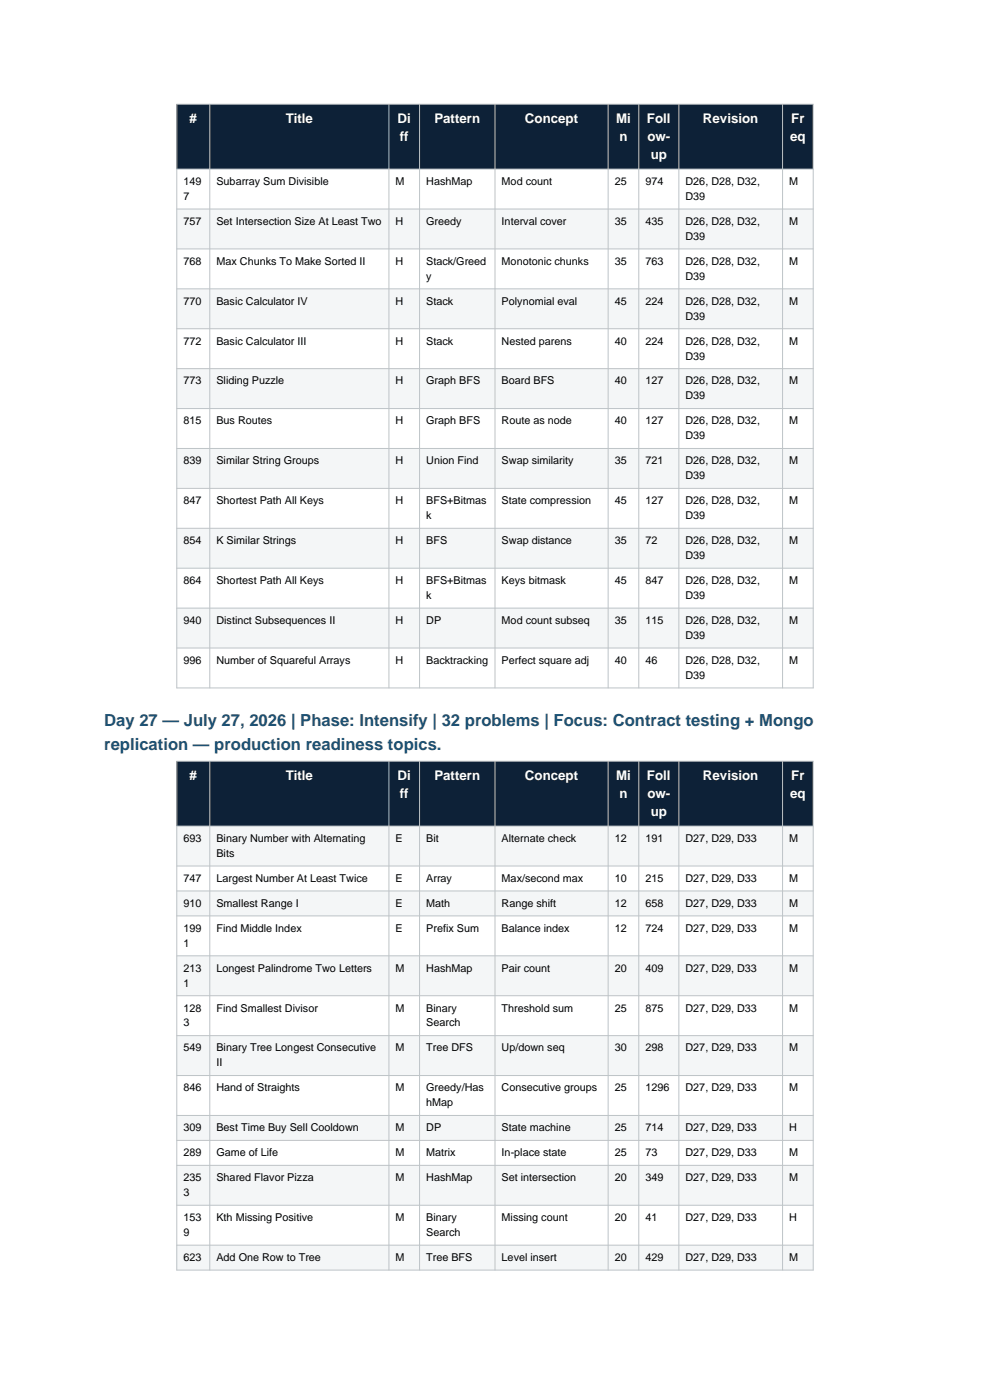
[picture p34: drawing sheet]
<svg xmlns="http://www.w3.org/2000/svg" width="210mm" height="297mm" viewBox="0 0 210 297" stroke-linecap="round" stroke-linejoin="round" font-family="sans-serif">
<defs><g id="words">
<g font-size="3.5" fill="#1a5276">
<text x="22.1" y="154.1">Day 27 — July 27, 2026 | Phase: Intensify | 32 problems | Focus: Contract testing + Mongo</text>
<text x="22.1" y="159">replication — production readiness topics.</text>
</g>
<g font-size="2.8" fill="#fff">
<text x="40.2" y="26">#</text>
<text x="60.6" y="26">Title</text>
<text x="84.3" y="26">Di</text>
<text x="84.8" y="29.9">ff</text>
<text x="92.1" y="26">Pattern</text>
<text x="111.4" y="26">Concept</text>
<text x="130.7" y="26">Mi</text>
<text x="131.4" y="29.9">n</text>
<text x="137.2" y="26">Foll</text>
<text x="137.3" y="29.9">ow-</text>
<text x="149.1" y="26">Revision</text>
<text x="167.6" y="29.9">eq</text>
<text x="167.8" y="26">Fr</text>
<text x="138" y="33.8">up</text>
<text x="40.2" y="165.4">#</text>
<text x="60.6" y="165.4">Title</text>
<text x="84.3" y="165.4">Di</text>
<text x="92.1" y="165.4">Pattern</text>
<text x="111.4" y="165.4">Concept</text>
<text x="130.7" y="165.4">Mi</text>
<text x="137.2" y="165.4">Foll</text>
<text x="149.1" y="165.4">Revision</text>
<text x="167.8" y="165.4">Fr</text>
<text x="84.8" y="169.3">ff</text>
<text x="131.4" y="169.3">n</text>
<text x="137.3" y="169.3">ow-</text>
<text x="138" y="173.1">up</text>
<text x="167.6" y="169.3">eq</text>
</g>
<g font-size="2.3">
<text x="38.9" y="39.2">149</text>
<text x="45.9" y="39.2">Subarray Sum Divisible</text>
<text x="83.9" y="39.2">M</text>
<text x="90.4" y="39.2">HashMap</text>
<text x="106.4" y="39.2">Mod count</text>
<text x="130.4" y="39.2">25</text>
<text x="136.9" y="39.2">974</text>
<text x="145.4" y="39.2">D26, D28, D32,</text>
<text x="167.4" y="39.2">M</text>
<text x="38.9" y="42.4">7</text>
<text x="38.9" y="47.7">757</text>
<text x="45.9" y="47.7">Set Intersection Size At Least Two</text>
<text x="83.9" y="47.7">H</text>
<text x="90.4" y="47.7">Greedy</text>
<text x="106.4" y="47.7">Interval cover</text>
<text x="130.4" y="47.7">35</text>
<text x="136.9" y="47.7">435</text>
<text x="145.4" y="42.4">D39</text>
<text x="145.4" y="47.7">D26, D28, D32,</text>
<text x="167.4" y="47.7">M</text>
<text x="145.4" y="50.9">D39</text>
<text x="38.9" y="56.2">768</text>
<text x="45.9" y="56.2">Max Chunks To Make Sorted II</text>
<text x="83.9" y="56.2">H</text>
<text x="90.4" y="56.2">Stack/Greed</text>
<text x="90.4" y="59.3">y</text>
<text x="106.4" y="56.2">Monotonic chunks</text>
<text x="130.4" y="56.2">35</text>
<text x="136.9" y="56.2">763</text>
<text x="145.4" y="56.2">D26, D28, D32,</text>
<text x="145.4" y="59.3">D39</text>
<text x="167.4" y="56.2">M</text>
<text x="38.9" y="64.6">770</text>
<text x="45.9" y="64.6">Basic Calculator IV</text>
<text x="83.9" y="64.6">H</text>
<text x="90.4" y="64.6">Stack</text>
<text x="106.4" y="64.6">Polynomial eval</text>
<text x="130.4" y="64.6">45</text>
<text x="136.9" y="64.6">224</text>
<text x="145.4" y="64.6">D26, D28, D32,</text>
<text x="167.4" y="64.6">M</text>
<text x="145.4" y="67.8">D39</text>
<text x="38.9" y="73.1">772</text>
<text x="45.9" y="73.1">Basic Calculator III</text>
<text x="83.9" y="73.1">H</text>
<text x="90.4" y="73.1">Stack</text>
<text x="106.4" y="73.1">Nested parens</text>
<text x="130.4" y="73.1">40</text>
<text x="136.9" y="73.1">224</text>
<text x="145.4" y="73.1">D26, D28, D32,</text>
<text x="145.4" y="76.3">D39</text>
<text x="167.4" y="73.1">M</text>
<text x="38.9" y="81.6">773</text>
<text x="45.9" y="81.6">Sliding Puzzle</text>
<text x="83.9" y="81.6">H</text>
<text x="90.4" y="81.6">Graph BFS</text>
<text x="106.4" y="81.6">Board BFS</text>
<text x="130.4" y="81.6">40</text>
<text x="136.9" y="81.6">127</text>
<text x="145.4" y="81.6">D26, D28, D32,</text>
<text x="167.4" y="81.6">M</text>
<text x="145.4" y="84.7">D39</text>
<text x="38.9" y="90">815</text>
<text x="45.9" y="90">Bus Routes</text>
<text x="83.9" y="90">H</text>
<text x="90.4" y="90">Graph BFS</text>
<text x="106.4" y="90">Route as node</text>
<text x="130.4" y="90">40</text>
<text x="136.9" y="90">127</text>
<text x="145.4" y="90">D26, D28, D32,</text>
<text x="145.4" y="93.2">D39</text>
<text x="167.4" y="90">M</text>
<text x="38.9" y="98.5">839</text>
<text x="45.9" y="98.5">Similar String Groups</text>
<text x="83.9" y="98.5">H</text>
<text x="90.4" y="98.5">Union Find</text>
<text x="106.4" y="98.5">Swap similarity</text>
<text x="130.4" y="98.5">35</text>
<text x="136.9" y="98.5">721</text>
<text x="145.4" y="98.5">D26, D28, D32,</text>
<text x="145.4" y="101.7">D39</text>
<text x="167.4" y="98.5">M</text>
<text x="38.9" y="107">847</text>
<text x="45.9" y="107">Shortest Path All Keys</text>
<text x="83.9" y="107">H</text>
<text x="90.4" y="107">BFS+Bitmas</text>
<text x="106.4" y="107">State compression</text>
<text x="130.4" y="107">45</text>
<text x="136.9" y="107">127</text>
<text x="145.4" y="107">D26, D28, D32,</text>
<text x="167.4" y="107">M</text>
<text x="90.4" y="110.1">k</text>
<text x="145.4" y="110.1">D39</text>
<text x="38.9" y="115.4">854</text>
<text x="45.9" y="115.4">K Similar Strings</text>
<text x="83.9" y="115.4">H</text>
<text x="90.4" y="115.4">BFS</text>
<text x="106.4" y="115.4">Swap distance</text>
<text x="130.4" y="115.4">35</text>
<text x="136.9" y="115.4">72</text>
<text x="145.4" y="115.4">D26, D28, D32,</text>
<text x="145.4" y="118.6">D39</text>
<text x="167.4" y="115.4">M</text>
<text x="38.9" y="123.9">864</text>
<text x="45.9" y="123.9">Shortest Path All Keys</text>
<text x="83.9" y="123.9">H</text>
<text x="90.4" y="123.9">BFS+Bitmas</text>
<text x="106.4" y="123.9">Keys bitmask</text>
<text x="130.4" y="123.9">45</text>
<text x="136.9" y="123.9">847</text>
<text x="145.4" y="123.9">D26, D28, D32,</text>
<text x="167.4" y="123.9">M</text>
<text x="90.4" y="127.1">k</text>
<text x="145.4" y="127.1">D39</text>
<text x="38.9" y="132.4">940</text>
<text x="45.9" y="132.4">Distinct Subsequences II</text>
<text x="83.9" y="132.4">H</text>
<text x="90.4" y="132.4">DP</text>
<text x="106.4" y="132.4">Mod count subseq</text>
<text x="130.4" y="132.4">35</text>
<text x="136.9" y="132.4">115</text>
<text x="145.4" y="132.4">D26, D28, D32,</text>
<text x="145.4" y="135.5">D39</text>
<text x="167.4" y="132.4">M</text>
<text x="38.9" y="140.8">996</text>
<text x="45.9" y="140.8">Number of Squareful Arrays</text>
<text x="83.9" y="140.8">H</text>
<text x="90.4" y="140.8">Backtracking</text>
<text x="106.4" y="140.8">Perfect square adj</text>
<text x="130.4" y="140.8">40</text>
<text x="136.9" y="140.8">46</text>
<text x="145.4" y="140.8">D26, D28, D32,</text>
<text x="167.4" y="140.8">M</text>
<text x="145.4" y="144">D39</text>
<text x="38.9" y="178.6">693</text>
<text x="45.9" y="178.6">Binary Number with Alternating</text>
<text x="83.9" y="178.6">E</text>
<text x="90.4" y="178.6">Bit</text>
<text x="106.4" y="178.6">Alternate check</text>
<text x="130.4" y="178.6">12</text>
<text x="136.9" y="178.6">191</text>
<text x="145.4" y="178.6">D27, D29, D33</text>
<text x="167.4" y="178.6">M</text>
<text x="45.9" y="181.8">Bits</text>
<text x="38.9" y="187.1">747</text>
<text x="45.9" y="187.1">Largest Number At Least Twice</text>
<text x="83.9" y="187.1">E</text>
<text x="90.4" y="187.1">Array</text>
<text x="106.4" y="187.1">Max/second max</text>
<text x="130.4" y="187.1">10</text>
<text x="136.9" y="187.1">215</text>
<text x="145.4" y="187.1">D27, D29, D33</text>
<text x="167.4" y="187.1">M</text>
<text x="38.9" y="192.4">910</text>
<text x="38.9" y="197.7">199</text>
<text x="45.9" y="192.4">Smallest Range I</text>
<text x="45.9" y="197.7">Find Middle Index</text>
<text x="83.9" y="192.4">E</text>
<text x="83.9" y="197.7">E</text>
<text x="90.4" y="192.4">Math</text>
<text x="90.4" y="197.7">Prefix Sum</text>
<text x="106.4" y="192.4">Range shift</text>
<text x="106.4" y="197.7">Balance index</text>
<text x="130.4" y="192.4">12</text>
<text x="130.4" y="197.7">12</text>
<text x="136.9" y="192.4">658</text>
<text x="136.9" y="197.7">724</text>
<text x="145.4" y="192.4">D27, D29, D33</text>
<text x="145.4" y="197.7">D27, D29, D33</text>
<text x="167.4" y="192.4">M</text>
<text x="167.4" y="197.7">M</text>
<text x="38.9" y="200.8">1</text>
<text x="38.9" y="206.1">213</text>
<text x="38.9" y="209.3">1</text>
<text x="45.9" y="206.1">Longest Palindrome Two Letters</text>
<text x="83.9" y="206.1">M</text>
<text x="90.4" y="206.1">HashMap</text>
<text x="106.4" y="206.1">Pair count</text>
<text x="130.4" y="206.1">20</text>
<text x="136.9" y="206.1">409</text>
<text x="145.4" y="206.1">D27, D29, D33</text>
<text x="167.4" y="206.1">M</text>
<text x="38.9" y="214.6">128</text>
<text x="45.9" y="214.6">Find Smallest Divisor</text>
<text x="83.9" y="214.6">M</text>
<text x="90.4" y="214.6">Binary</text>
<text x="106.4" y="214.6">Threshold sum</text>
<text x="130.4" y="214.6">25</text>
<text x="136.9" y="214.6">875</text>
<text x="145.4" y="214.6">D27, D29, D33</text>
<text x="167.4" y="214.6">M</text>
<text x="38.9" y="217.8">3</text>
<text x="90.4" y="217.8">Search</text>
<text x="38.9" y="223.1">549</text>
<text x="45.9" y="223.1">Binary Tree Longest Consecutive</text>
<text x="45.9" y="226.2">II</text>
<text x="83.9" y="223.1">M</text>
<text x="90.4" y="223.1">Tree DFS</text>
<text x="106.4" y="223.1">Up/down seq</text>
<text x="130.4" y="223.1">30</text>
<text x="136.9" y="223.1">298</text>
<text x="145.4" y="223.1">D27, D29, D33</text>
<text x="167.4" y="223.1">M</text>
<text x="38.9" y="231.5">846</text>
<text x="45.9" y="231.5">Hand of Straights</text>
<text x="83.9" y="231.5">M</text>
<text x="90.4" y="231.5">Greedy/Has</text>
<text x="106.4" y="231.5">Consecutive groups</text>
<text x="130.4" y="231.5">25</text>
<text x="136.9" y="231.5">1296</text>
<text x="145.4" y="231.5">D27, D29, D33</text>
<text x="167.4" y="231.5">M</text>
<text x="38.9" y="240">309</text>
<text x="45.9" y="240">Best Time Buy Sell Cooldown</text>
<text x="83.9" y="240">M</text>
<text x="90.4" y="234.7">hMap</text>
<text x="90.4" y="240">DP</text>
<text x="106.4" y="240">State machine</text>
<text x="130.4" y="240">25</text>
<text x="136.9" y="240">714</text>
<text x="145.4" y="240">D27, D29, D33</text>
<text x="167.4" y="240">H</text>
<text x="38.9" y="245.3">289</text>
<text x="45.9" y="245.3">Game of Life</text>
<text x="83.9" y="245.3">M</text>
<text x="90.4" y="245.3">Matrix</text>
<text x="106.4" y="245.3">In-place state</text>
<text x="130.4" y="245.3">25</text>
<text x="136.9" y="245.3">73</text>
<text x="145.4" y="245.3">D27, D29, D33</text>
<text x="167.4" y="245.3">M</text>
<text x="38.9" y="250.6">235</text>
<text x="45.9" y="250.6">Shared Flavor Pizza</text>
<text x="83.9" y="250.6">M</text>
<text x="90.4" y="250.6">HashMap</text>
<text x="106.4" y="250.6">Set intersection</text>
<text x="130.4" y="250.6">20</text>
<text x="136.9" y="250.6">349</text>
<text x="145.4" y="250.6">D27, D29, D33</text>
<text x="167.4" y="250.6">M</text>
<text x="38.9" y="253.7">3</text>
<text x="38.9" y="259">153</text>
<text x="38.9" y="262.2">9</text>
<text x="45.9" y="259">Kth Missing Positive</text>
<text x="83.9" y="259">M</text>
<text x="90.4" y="259">Binary</text>
<text x="90.4" y="262.2">Search</text>
<text x="106.4" y="259">Missing count</text>
<text x="130.4" y="259">20</text>
<text x="136.9" y="259">41</text>
<text x="145.4" y="259">D27, D29, D33</text>
<text x="167.4" y="259">H</text>
<text x="38.9" y="267.5">623</text>
<text x="45.9" y="267.5">Add One Row to Tree</text>
<text x="83.9" y="267.5">M</text>
<text x="90.4" y="267.5">Tree BFS</text>
<text x="106.4" y="267.5">Level insert</text>
<text x="130.4" y="267.5">20</text>
<text x="136.9" y="267.5">429</text>
<text x="145.4" y="267.5">D27, D29, D33</text>
<text x="167.4" y="267.5">M</text>
</g>
</g></defs>
<path d="M37.5 22.1h135v13.8h-135z" fill-rule="evenodd" fill="#0d2137"/>
<path d="M37.5 35.9h135v8.4h-135z" fill-rule="evenodd" fill="#fff"/>
<path d="M37.5 44.3h135v8.5h-135z" fill-rule="evenodd" fill="#f4f6f7"/>
<path d="M37.5 52.8h135v8.5h-135z" fill-rule="evenodd" fill="#fff"/>
<path d="M37.5 61.3h135v8.4h-135z" fill-rule="evenodd" fill="#f4f6f7"/>
<path d="M37.5 69.7h135v8.5h-135z" fill-rule="evenodd" fill="#fff"/>
<path d="M37.5 78.2h135v8.5h-135z" fill-rule="evenodd" fill="#f4f6f7"/>
<path d="M37.5 86.7h135v8.4h-135z" fill-rule="evenodd" fill="#fff"/>
<path d="M37.5 95.1h135v8.5h-135z" fill-rule="evenodd" fill="#f4f6f7"/>
<path d="M37.5 103.6h135v8.5h-135z" fill-rule="evenodd" fill="#fff"/>
<path d="M37.5 112.1h135v8.4h-135z" fill-rule="evenodd" fill="#f4f6f7"/>
<path d="M37.5 120.5h135v8.5h-135z" fill-rule="evenodd" fill="#fff"/>
<path d="M37.5 129h135v8.5h-135z" fill-rule="evenodd" fill="#f4f6f7"/>
<path d="M37.5 137.5h135v8.4h-135z" fill-rule="evenodd" fill="#fff"/>
<g fill="none" stroke="#bdc3c7" stroke-width=".21">
<path d="M37.5 22.1h135v123.8h-135zM37.5 35.9h135M44.5 22.1v123.8M82.5 22.1v123.8M89 22.1v123.8M105 22.1v123.8M129 22.1v123.8M135.5 22.1v123.8M144 22.1v123.8M166 22.1v123.8M37.5 44.3h135M37.5 52.8h135"/>
<path d="M37.5 61.3h135M37.5 69.7h135M37.5 78.2h135M37.5 86.7h135M37.5 95.1h135M37.5 103.6h135M37.5 112.1h135M37.5 120.5h135M37.5 129h135M37.5 137.5h135"/>
</g>
<path d="M37.5 161.5h135v13.8h-135z" fill-rule="evenodd" fill="#0d2137"/>
<path d="M37.5 175.3h135v8.4h-135z" fill-rule="evenodd" fill="#f4f6f7"/>
<path d="M37.5 183.7h135v5.3h-135z" fill-rule="evenodd" fill="#fff"/>
<path d="M37.5 189h135v5.3h-135z" fill-rule="evenodd" fill="#f4f6f7"/>
<path d="M37.5 194.3h135v8.5h-135z" fill-rule="evenodd" fill="#fff"/>
<path d="M37.5 202.8h135v8.4h-135z" fill-rule="evenodd" fill="#f4f6f7"/>
<path d="M37.5 211.2h135v8.5h-135z" fill-rule="evenodd" fill="#fff"/>
<path d="M37.5 219.7h135v8.5h-135z" fill-rule="evenodd" fill="#f4f6f7"/>
<path d="M37.5 228.2h135v8.4h-135z" fill-rule="evenodd" fill="#fff"/>
<path d="M37.5 236.6h135v5.3h-135z" fill-rule="evenodd" fill="#f4f6f7"/>
<path d="M37.5 241.9h135v5.3h-135z" fill-rule="evenodd" fill="#fff"/>
<path d="M37.5 247.2h135v8.5h-135z" fill-rule="evenodd" fill="#f4f6f7"/>
<path d="M37.5 255.7h135v8.5h-135z" fill-rule="evenodd" fill="#fff"/>
<path d="M37.5 264.2h135v5.2h-135z" fill-rule="evenodd" fill="#f4f6f7"/>
<g fill="none" stroke="#bdc3c7" stroke-width=".21">
<path d="M37.5 161.5h135v107.9h-135zM37.5 175.3h135M44.5 161.5v107.9M82.5 161.5v107.9M89 161.5v107.9M105 161.5v107.9M129 161.5v107.9M135.5 161.5v107.9M144 161.5v107.9M166 161.5v107.9M37.5 183.7h135M37.5 189h135"/>
<path d="M37.5 194.3h135M37.5 202.8h135M37.5 211.2h135M37.5 219.7h135M37.5 228.2h135M37.5 236.6h135M37.5 241.9h135M37.5 247.2h135M37.5 255.7h135M37.5 264.2h135"/>
</g>
<use href="#words"/>
</svg>
